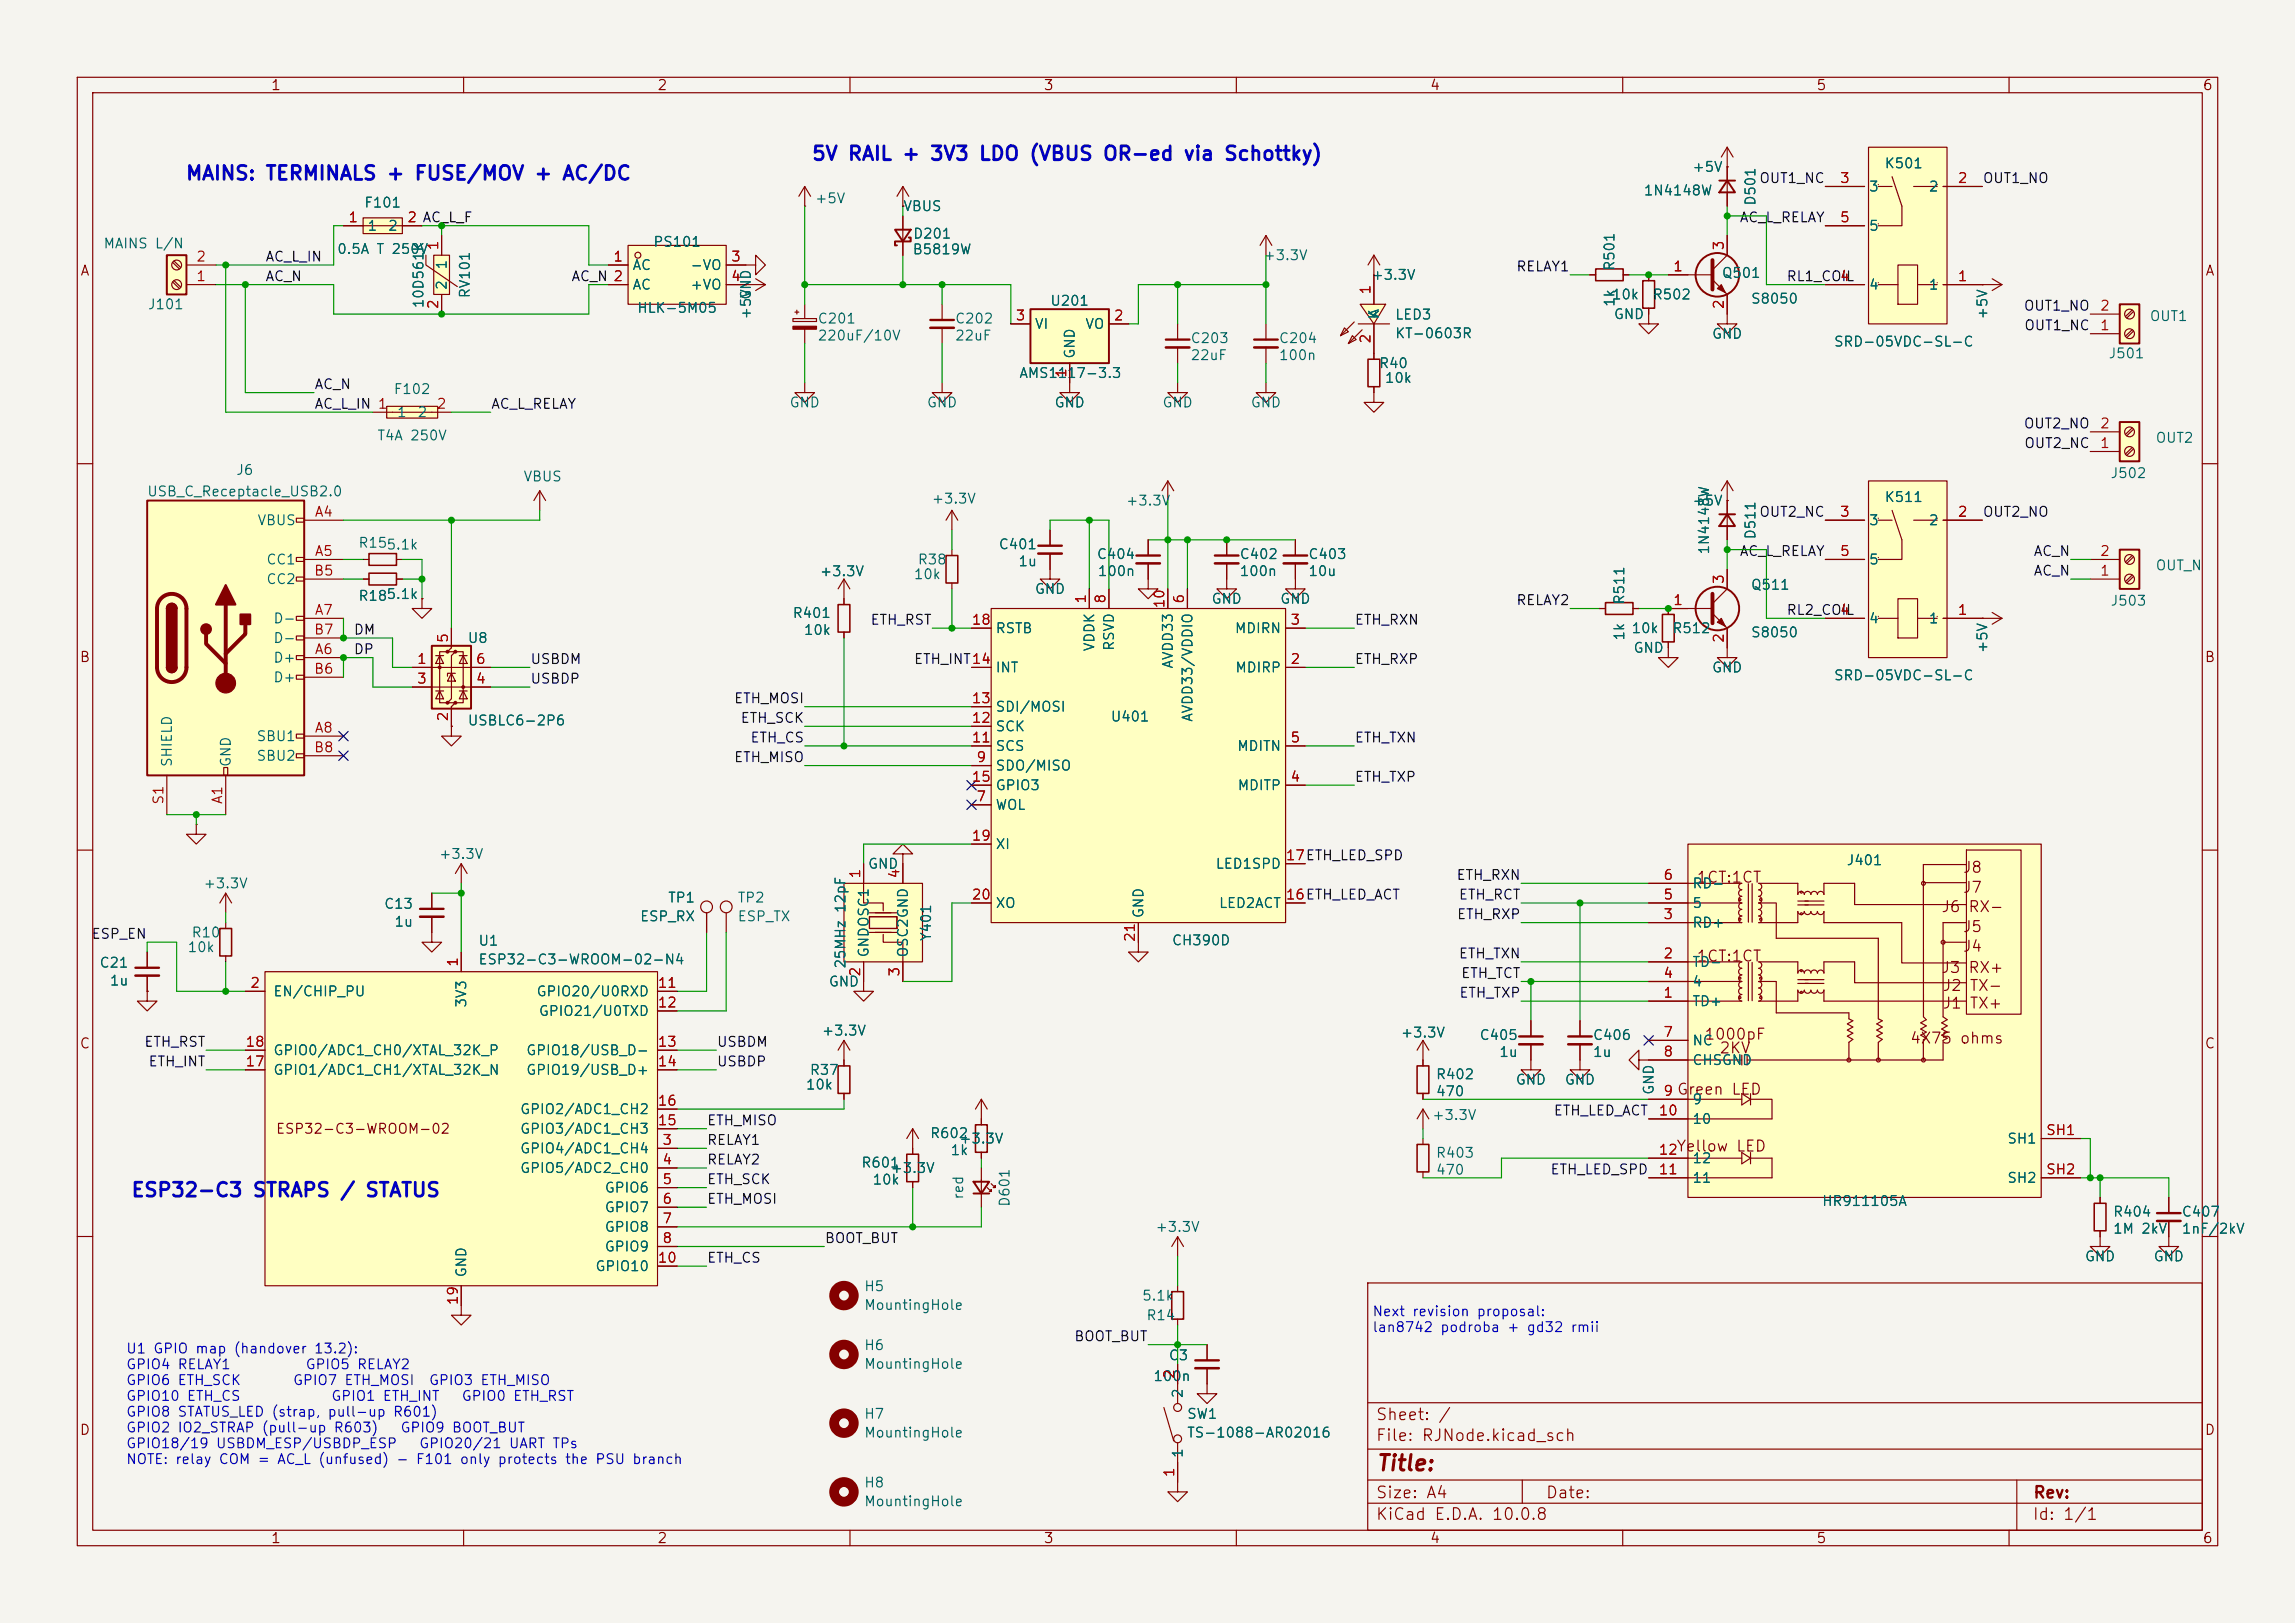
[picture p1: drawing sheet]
<svg xmlns="http://www.w3.org/2000/svg" width="297mm" height="210mm" viewBox="0 0 297 210" stroke-linecap="round" stroke-linejoin="round" font-family="sans-serif">
<defs><g id="words">
<text font-size="2" fill="#840000" x="178" y="190.8">Title:</text>
<g font-size="1.8" fill="#0000c2">
<text x="23.9" y="23.8">MAINS: TERMINALS + FUSE/MOV + AC/DC</text>
<text x="105" y="21.2">5V RAIL + 3V3 LDO (VBUS OR-ed via Schottky)</text>
<text x="16.9" y="155.3">ESP32-C3 STRAPS / STATUS</text>
</g>
<g font-size="1.5" fill="#840000">
<text x="178" y="184.1">Sheet: /</text>
<text x="178" y="186.8">File: RJNode.kicad_sch</text>
<text x="178" y="197">KiCad E.D.A. 10.0.8</text>
<text x="178" y="194.2">Size: A4</text>
<text x="200" y="194.2">Date:</text>
<text x="263" y="197">Id: 1/1</text>
<text x="263" y="194.2">Rev:</text>
</g>
<g font-size="1.4" fill="#840000">
<text x="253.9" y="113.3">J8</text>
<text x="219.5" y="114.6">1CT:1CT</text>
<text x="251.1" y="118.4">J6</text>
<text x="253.9" y="115.9">J7</text>
<text x="254.6" y="118.4">RX-</text>
<text x="219.5" y="124.8">1CT:1CT</text>
<text x="253.9" y="121">J5</text>
<text x="253.9" y="123.5">J4</text>
<text x="251.1" y="126.3">J3</text>
<text x="251.3" y="128.6">J2</text>
<text x="251.3" y="130.9">J1</text>
<text x="254.6" y="126.3">RX+</text>
<text x="254.8" y="128.6">TX-</text>
<text x="254.8" y="130.9">TX+</text>
<text x="220.5" y="134.9">1000pF</text>
<text x="222.4" y="136.7">2KV</text>
<text x="247.1" y="135.4">4X75 ohms</text>
<text x="216.9" y="149.4">Yellow LED</text>
</g>
<g font-size="1.3" fill="#840000">
<text x="35" y="12">1</text>
<text x="85" y="12">2</text>
<text x="135" y="12">3</text>
<text x="185" y="12">4</text>
<text x="235" y="12">5</text>
<text x="285" y="12">6</text>
<text x="10.3" y="36">A</text>
<text x="285.3" y="36">A</text>
<text x="10.2" y="86">B</text>
<text x="285.2" y="86">B</text>
<text x="10.2" y="136">C</text>
<text x="285.2" y="136">C</text>
<text x="35.6" y="147">ESP32-C3-WROOM-02</text>
<text x="10.2" y="186">D</text>
<text x="285.2" y="186">D</text>
<text x="35" y="200">1</text>
<text x="85" y="200">2</text>
<text x="135" y="200">3</text>
<text x="185" y="200">4</text>
<text x="235" y="200">5</text>
<text x="285" y="200">6</text>
</g>
<g font-size="1.3" fill="#006464">
<text x="218.9" y="22.6">+5V</text>
<text x="243.8" y="22.1">K501</text>
<text x="47" y="27.2">F101</text>
<text x="105.4" y="26.6">+5V</text>
<text x="116.8" y="27.6">VBUS</text>
<text x="212.6" y="25.6">1N4148W</text>
<text x="227.5" y="26.7" transform="rotate(-90 227.5 26.7)">D501</text>
<text x="241.8" y="25.1">3</text>
<text x="249.5" y="25.1">2</text>
<text x="13.3" y="32.5">MAINS L/N</text>
<text x="43.5" y="33.2">0.5A T 250V</text>
<text x="47.5" y="30.2">1</text>
<text x="50.1" y="30.2">2</text>
<text x="58.1" y="35" transform="rotate(-90 58.1 35)">1</text>
<text x="81.8" y="35.3">AC</text>
<text x="84.4" y="32.3">PS101</text>
<text x="89.3" y="35.3">-VO</text>
<text x="118" y="33.2">B5819W</text>
<text x="118.1" y="31.2">D201</text>
<text x="163.4" y="34">+3.3V</text>
<text x="209.2" y="35.1" transform="rotate(-90 209.2 35.1)">R501</text>
<text x="241.8" y="30.2">5</text>
<text x="19" y="40.3">J101</text>
<text x="55.1" y="40" transform="rotate(-90 55.1 40)">10D561K</text>
<text x="58.1" y="37.6" transform="rotate(-90 58.1 37.6)">2</text>
<text x="61.1" y="38.7" transform="rotate(-90 61.1 38.7)">RV101</text>
<text x="81.8" y="37.8">AC</text>
<text x="82.4" y="40.8">HLK-5M05</text>
<text x="89.3" y="37.8">+VO</text>
<text x="97.5" y="41.4" transform="rotate(-90 97.5 41.4)">+5V</text>
<text x="97.5" y="38.9" transform="rotate(-90 97.5 38.9)">GND</text>
<text x="135.8" y="39.9">U201</text>
<text x="177.4" y="36.5">+3.3V</text>
<text x="178.8" y="41.4" transform="rotate(-90 178.8 41.4)">K</text>
<text x="178.8" y="41.2" transform="rotate(-90 178.8 41.2)">A</text>
<text x="180.4" y="41.7">LED3</text>
<text x="208.5" y="39.1">10k</text>
<text x="208.8" y="41.6">GND</text>
<text x="209.2" y="39.8" transform="rotate(-90 209.2 39.8)">1k</text>
<text x="213.8" y="39.1">R502</text>
<text x="222.7" y="36.3">Q501</text>
<text x="226.5" y="39.6">S8050</text>
<text x="241.8" y="37.8">4</text>
<text x="249.5" y="37.8">1</text>
<text x="257.5" y="41.4" transform="rotate(-90 257.5 41.4)">+5V</text>
<text x="278.1" y="41.9">OUT1</text>
<text x="105.7" y="42.2">C201</text>
<text x="105.7" y="44.4">220uF/10V</text>
<text x="123.5" y="42.2">C202</text>
<text x="123.5" y="44.4">22uF</text>
<text x="133.8" y="42.9">VI</text>
<text x="139.4" y="46.5" transform="rotate(-90 139.4 46.5)">GND</text>
<text x="140.4" y="42.9">VO</text>
<text x="154" y="44.7">C203</text>
<text x="154" y="46.9">22uF</text>
<text x="165.4" y="44.7">C204</text>
<text x="165.4" y="46.9">100n</text>
<text x="178.4" y="48">R40</text>
<text x="180.4" y="44.1">KT-0603R</text>
<text x="221.5" y="44.1">GND</text>
<text x="237.2" y="45.2">SRD-05VDC-SL-C</text>
<text x="272.8" y="46.7">J501</text>
<text x="50.9" y="51.3">F102</text>
<text x="102.1" y="53">GND</text>
<text x="119.9" y="53">GND</text>
<text x="131.8" y="49.2">AMS1117-3.3</text>
<text x="136.4" y="53">GND</text>
<text x="150.3" y="53">GND</text>
<text x="161.8" y="53">GND</text>
<text x="179.1" y="49.9">10k</text>
<text x="48.7" y="57.3">T4A 250V</text>
<text x="51.3" y="54.3">1</text>
<text x="53.9" y="54.3">2</text>
<text x="278.9" y="57.6">OUT2</text>
<text x="19" y="64.5">USB_C_Receptacle_USB2.0</text>
<text x="30.5" y="61.8">J6</text>
<text x="67.7" y="62.6">VBUS</text>
<text x="120.5" y="65.5">+3.3V</text>
<text x="145.6" y="65.7">+3.3V</text>
<text x="218.9" y="65.7">+5V</text>
<text x="243.8" y="65.3">K511</text>
<text x="273" y="62.2">J502</text>
<text x="33.2" y="68.3">VBUS</text>
<text x="46.3" y="71.2">R155.1k</text>
<text x="129.2" y="71.4">C401</text>
<text x="221.5" y="71.9" transform="rotate(-90 221.5 71.9)">1N4148W</text>
<text x="227.5" y="69.9" transform="rotate(-90 227.5 69.9)">D511</text>
<text x="241.8" y="68.3">3</text>
<text x="249.5" y="68.3">2</text>
<text x="34.4" y="73.4">CC1</text>
<text x="34.4" y="75.9">CC2</text>
<text x="106" y="74.9">+3.3V</text>
<text x="118.2" y="75.3">10k</text>
<text x="118.7" y="73.4">R38</text>
<text x="131.7" y="73.6">1u</text>
<text x="133.8" y="77.2">GND</text>
<text x="141.9" y="72.7">C404</text>
<text x="142" y="74.9">100n</text>
<text x="160.3" y="72.7">C402</text>
<text x="160.3" y="74.9">100n</text>
<text x="169.2" y="72.7">C403</text>
<text x="169.2" y="74.9">10u</text>
<text x="226.5" y="76.6">Q511</text>
<text x="241.8" y="73.4">5</text>
<text x="278.9" y="74.1">OUT_N</text>
<text x="35.3" y="81">D-</text>
<text x="35.3" y="83.5">D-</text>
<text x="46.3" y="78.1">R185.1k</text>
<text x="60.4" y="83.5">U8</text>
<text x="102.5" y="80.3">R401</text>
<text x="103.9" y="82.5">10k</text>
<text x="128.8" y="82.2">RSTB</text>
<text x="156.7" y="78.4">GND</text>
<text x="159.7" y="82.2">MDIRN</text>
<text x="165.6" y="78.4">GND</text>
<text x="210.5" y="83" transform="rotate(-90 210.5 83)">1k</text>
<text x="210.5" y="78.3" transform="rotate(-90 210.5 78.3)">R511</text>
<text x="211" y="82.2">10k</text>
<text x="216.3" y="82.2">R512</text>
<text x="226.5" y="82.8">S8050</text>
<text x="241.8" y="81">4</text>
<text x="249.5" y="81">1</text>
<text x="273" y="78.7">J503</text>
<text x="35.3" y="86.1">D+</text>
<text x="35.3" y="88.6">D+</text>
<text x="128.8" y="87.3">INT</text>
<text x="141.9" y="84.4" transform="rotate(-90 141.9 84.4)">VDDK</text>
<text x="144.5" y="84.3" transform="rotate(-90 144.5 84.3)">RSVD</text>
<text x="152.1" y="86.6" transform="rotate(-90 152.1 86.6)">AVDD33</text>
<text x="159.8" y="87.3">MDIRP</text>
<text x="211.3" y="84.8">GND</text>
<text x="221.5" y="87.3">GND</text>
<text x="237.2" y="88.3">SRD-05VDC-SL-C</text>
<text x="257.5" y="84.6" transform="rotate(-90 257.5 84.6)">+5V</text>
<text x="60.4" y="94.2">USBLC6-2P6</text>
<text x="128.8" y="94.9">SCK</text>
<text x="128.8" y="92.4">SDI/MOSI</text>
<text x="143.6" y="93.7">U401</text>
<text x="154.6" y="93.5" transform="rotate(-90 154.6 93.5)">AVDD33/VDDIO</text>
<text x="22.6" y="99.3" transform="rotate(-90 22.6 99.3)">SHIELD</text>
<text x="30.2" y="99.3" transform="rotate(-90 30.2 99.3)">GND</text>
<text x="33.1" y="96.2">SBU1</text>
<text x="33.1" y="98.8">SBU2</text>
<text x="128.8" y="100">SDO/MISO</text>
<text x="128.8" y="97.5">SCS</text>
<text x="160" y="97.5">MDITN</text>
<text x="128.8" y="105.1">WOL</text>
<text x="128.8" y="102.6">GPIO3</text>
<text x="160.1" y="102.6">MDITP</text>
<text x="56.7" y="111.5">+3.3V</text>
<text x="112.2" y="112.7">GND</text>
<text x="128.8" y="110.2">XI</text>
<text x="157.2" y="112.7">LED1SPD</text>
<text x="238.9" y="112.3">J401</text>
<text x="26.2" y="115.3">+3.3V</text>
<text x="49.6" y="117.9">C13</text>
<text x="82.7" y="119.5">ESP_RX</text>
<text x="86.4" y="117.1">TP1</text>
<text x="95.4" y="117.1">TP2</text>
<text x="95.4" y="119.5">ESP_TX</text>
<text x="128.8" y="117.8">XO</text>
<text x="148.3" y="118.9" transform="rotate(-90 148.3 118.9)">GND</text>
<text x="157.7" y="117.8">LED2ACT</text>
<text x="218.9" y="117.8">5</text>
<text x="218.9" y="115.3">RD-</text>
<text x="12.8" y="125.5">C21</text>
<text x="24.2" y="123.5">10k</text>
<text x="24.7" y="121.6">R10</text>
<text x="50.9" y="120.2">1u</text>
<text x="61.8" y="122.7">U1</text>
<text x="61.8" y="125.1">ESP32-C3-WROOM-02-N4</text>
<text x="109.7" y="125.4" transform="rotate(-90 109.7 125.4)">25MHz 12pF</text>
<text x="112.7" y="124" transform="rotate(-90 112.7 124)">GND</text>
<text x="112.7" y="120.1" transform="rotate(-90 112.7 120.1)">OSC1</text>
<text x="117.8" y="124" transform="rotate(-90 117.8 124)">OSC2GND</text>
<text x="120.8" y="121.9" transform="rotate(-90 120.8 121.9)">Y401</text>
<text x="151.6" y="122.6">CH390D</text>
<text x="218.9" y="125.4">TD-</text>
<text x="218.9" y="120.3">RD+</text>
<text x="14.1" y="127.8">1u</text>
<text x="35.3" y="129.2">EN/CHIP_PU</text>
<text x="60.7" y="130.5" transform="rotate(-90 60.7 130.5)">3V3</text>
<text x="69.3" y="129.2">GPIO20/U0RXD</text>
<text x="69.6" y="131.8">GPIO21/U0TXD</text>
<text x="107.2" y="128">GND</text>
<text x="218.9" y="130.5">TD+</text>
<text x="218.9" y="128">4</text>
<text x="35.3" y="136.9">GPIO0/ADC1_CH0/XTAL_32K_P</text>
<text x="68" y="136.9">GPIO18/USB_D-</text>
<text x="106.3" y="134.3">+3.3V</text>
<text x="181.2" y="134.6">+3.3V</text>
<text x="191.4" y="134.9">C405</text>
<text x="193.9" y="137.1">1u</text>
<text x="206.1" y="134.9">C406</text>
<text x="206.1" y="137.1">1u</text>
<text x="218.9" y="135.6">NC</text>
<text x="35.3" y="139.4">GPIO1/ADC1_CH1/XTAL_32K_N</text>
<text x="68" y="139.4">GPIO19/USB_D+</text>
<text x="104.2" y="141.3">10k</text>
<text x="104.7" y="139.4">R37</text>
<text x="185.7" y="140">R402</text>
<text x="185.7" y="142.2">470</text>
<text x="196.1" y="140.7">GND</text>
<text x="202.4" y="140.7">GND</text>
<text x="214.3" y="141.8" transform="rotate(-90 214.3 141.8)">GND</text>
<text x="218.9" y="138.1">CHSGND</text>
<text x="218.9" y="143.2">9</text>
<text x="67.2" y="149.6">GPIO4/ADC1_CH4</text>
<text x="67.2" y="147">GPIO3/ADC1_CH3</text>
<text x="67.2" y="144.5">GPIO2/ADC1_CH2</text>
<text x="120.3" y="147.6">R602</text>
<text x="122.9" y="149.8">1k</text>
<text x="124" y="148.3">+3.3V</text>
<text x="185.2" y="145.2">+3.3V</text>
<text x="218.9" y="145.7">10</text>
<text x="259.7" y="148.3">SH1</text>
<text x="67.2" y="152.1">GPIO5/ADC2_CH0</text>
<text x="78.2" y="154.6">GPIO6</text>
<text x="111.4" y="151.4">R601</text>
<text x="112.8" y="153.6">10k</text>
<text x="115.1" y="152.1">+3.3V</text>
<text x="125" y="155.3" transform="rotate(-90 125 155.3)">red</text>
<text x="185.7" y="150.1">R403</text>
<text x="185.7" y="152.3">470</text>
<text x="218.9" y="153.4">11</text>
<text x="218.9" y="150.8">12</text>
<text x="259.7" y="153.4">SH2</text>
<text x="78.2" y="157.2">GPIO7</text>
<text x="78.2" y="159.7">GPIO8</text>
<text x="131" y="156.2" transform="rotate(-90 131 156.2)">D601</text>
<text x="149.4" y="159.7">+3.3V</text>
<text x="235.7" y="156.4">HR911105A</text>
<text x="273.4" y="157.7">R404</text>
<text x="273.4" y="159.9">1M 2kV</text>
<text x="282.3" y="157.7">C407</text>
<text x="282.3" y="159.9">1nF/2kV</text>
<text x="60.7" y="165.4" transform="rotate(-90 60.7 165.4)">GND</text>
<text x="77" y="164.8">GPIO10</text>
<text x="78.2" y="162.3">GPIO9</text>
<text x="111.7" y="167.4">H5</text>
<text x="269.7" y="163.5">GND</text>
<text x="278.6" y="163.5">GND</text>
<text x="111.7" y="169.8">MountingHole</text>
<text x="147.7" y="168.6">5.1k</text>
<text x="148.3" y="171.1">R14</text>
<text x="111.7" y="175">H6</text>
<text x="111.7" y="177.4">MountingHole</text>
<text x="149.2" y="179">100n</text>
<text x="151.2" y="176.3">C3</text>
<text x="111.7" y="183.9">H7</text>
<text x="153.4" y="181" transform="rotate(-90 153.4 181)">2</text>
<text x="153.5" y="183.9">SW1</text>
<text x="111.7" y="186.3">MountingHole</text>
<text x="153.4" y="188.7" transform="rotate(-90 153.4 188.7)">1</text>
<text x="153.5" y="186.3">TS-1088-AR02016</text>
<text x="111.7" y="192.8">H8</text>
<text x="111.7" y="195.2">MountingHole</text>
</g>
<g font-size="1.3" fill="#a90000">
<text x="238" y="24">3</text>
<text x="253.3" y="24">2</text>
<text x="45" y="29.1">1</text>
<text x="52.6" y="29.1">2 AC_L_F</text>
<text x="52.6" y="29.1">2</text>
<text x="238" y="29.1">5</text>
<text x="25.3" y="34.2">2</text>
<text x="57" y="32.5" transform="rotate(-90 57 32.5)">1</text>
<text x="79.3" y="34.2">1</text>
<text x="94.5" y="34.2">3</text>
<text x="216.4" y="35.4">1</text>
<text x="223.4" y="32.5" transform="rotate(-90 223.4 32.5)">3</text>
<text x="25.3" y="36.7">1</text>
<text x="57" y="40.1" transform="rotate(-90 57 40.1)">2</text>
<text x="79.3" y="36.7">2</text>
<text x="94.5" y="36.7">4</text>
<text x="131.3" y="41.8">3</text>
<text x="144" y="41.8">2</text>
<text x="177.7" y="38.2" transform="rotate(-90 177.7 38.2)">1</text>
<text x="223.4" y="40.1" transform="rotate(-90 223.4 40.1)">2</text>
<text x="238" y="36.7">4</text>
<text x="253.3" y="36.7">1</text>
<text x="271.7" y="40.5">2</text>
<text x="177.7" y="44.5" transform="rotate(-90 177.7 44.5)">2</text>
<text x="271.7" y="43">1</text>
<text x="56.4" y="53.2">2</text>
<text x="138.3" y="49" transform="rotate(-90 138.3 49)">1</text>
<text x="271.7" y="58.3">1</text>
<text x="271.7" y="55.7">2</text>
<text x="40.6" y="67.2">A4</text>
<text x="238" y="67.2">3</text>
<text x="253.3" y="67.2">2</text>
<text x="40.5" y="74.8">B5</text>
<text x="40.6" y="72.3">A5</text>
<text x="223.4" y="75.7" transform="rotate(-90 223.4 75.7)">3</text>
<text x="238" y="72.3">5</text>
<text x="271.7" y="74.8">1</text>
<text x="271.7" y="72.3">2</text>
<text x="40.5" y="82.4">B7</text>
<text x="40.6" y="79.9">A7</text>
<text x="58.3" y="83.3" transform="rotate(-90 58.3 83.3)">5</text>
<text x="125.7" y="81.1">18</text>
<text x="140.8" y="78.2" transform="rotate(-90 140.8 78.2)">1</text>
<text x="143.4" y="78.2" transform="rotate(-90 143.4 78.2)">8</text>
<text x="151" y="78.8" transform="rotate(-90 151 78.8)">10</text>
<text x="153.5" y="78.2" transform="rotate(-90 153.5 78.2)">6</text>
<text x="166.9" y="81.1">3</text>
<text x="216.4" y="78.6">1</text>
<text x="223.4" y="83.3" transform="rotate(-90 223.4 83.3)">2</text>
<text x="238" y="79.9">4</text>
<text x="253.3" y="79.9">1</text>
<text x="40.5" y="87.5">B6</text>
<text x="40.6" y="85">A6</text>
<text x="53.9" y="86.2">1</text>
<text x="53.9" y="88.8">3</text>
<text x="61.5" y="88.8">4</text>
<text x="61.5" y="86.2">6</text>
<text x="125.7" y="86.2">14</text>
<text x="166.9" y="86.2">2</text>
<text x="40.6" y="95.1">A8</text>
<text x="58.3" y="93.4" transform="rotate(-90 58.3 93.4)">2</text>
<text x="125.7" y="93.8">12</text>
<text x="125.7" y="91.3">13</text>
<text x="40.5" y="97.7">B8</text>
<text x="125.7" y="96.4">11</text>
<text x="125.7" y="101.5">15</text>
<text x="126.3" y="98.9">9</text>
<text x="166.9" y="101.5">4</text>
<text x="166.9" y="96.4">5</text>
<text x="21.5" y="104.2" transform="rotate(-90 21.5 104.2)">S1</text>
<text x="29.1" y="104.1" transform="rotate(-90 29.1 104.1)">A1</text>
<text x="126.3" y="104">7</text>
<text x="111.6" y="113.8" transform="rotate(-90 111.6 113.8)">1</text>
<text x="116.7" y="113.8" transform="rotate(-90 116.7 113.8)">4</text>
<text x="125.7" y="109.1">19</text>
<text x="166.3" y="111.6">17ETH_LED_SPD</text>
<text x="166.3" y="111.6">17</text>
<text x="125.7" y="116.7">20</text>
<text x="166.3" y="116.7">16ETH_LED_ACT</text>
<text x="166.3" y="116.7">16</text>
<text x="215.2" y="119.2">3</text>
<text x="215.2" y="116.7">5</text>
<text x="215.2" y="114.2">6</text>
<text x="59.6" y="125.2" transform="rotate(-90 59.6 125.2)">1</text>
<text x="147.2" y="122" transform="rotate(-90 147.2 122)">21</text>
<text x="215.2" y="124.3">2</text>
<text x="32.3" y="128.1">2</text>
<text x="85" y="128.1">11</text>
<text x="85" y="130.7">12</text>
<text x="111.6" y="126.5" transform="rotate(-90 111.6 126.5)">2</text>
<text x="116.7" y="126.5" transform="rotate(-90 116.7 126.5)">3</text>
<text x="215.2" y="129.4">1</text>
<text x="215.2" y="126.9">4</text>
<text x="31.7" y="135.8">18</text>
<text x="85" y="135.8">13</text>
<text x="215.2" y="134.5">7</text>
<text x="215.2" y="137">8</text>
<text x="31.7" y="138.3">17</text>
<text x="85" y="138.3">14</text>
<text x="85" y="143.4">16</text>
<text x="215.2" y="142.1">9 Green LED</text>
<text x="215.2" y="142.1">9</text>
<text x="85" y="145.9">15</text>
<text x="85.6" y="148.5">3</text>
<text x="214.6" y="144.6">10</text>
<text x="214.6" y="149.7">12</text>
<text x="264.7" y="147.2">SH1</text>
<text x="85.6" y="151">4</text>
<text x="85.6" y="153.5">5</text>
<text x="214.6" y="152.3">11</text>
<text x="264.7" y="152.3">SH2</text>
<text x="85.6" y="156.1">6</text>
<text x="85.6" y="158.6">7</text>
<text x="85.6" y="161.2">8</text>
<text x="85" y="163.7">10</text>
<text x="59.6" y="169" transform="rotate(-90 59.6 169)">19</text>
<text x="152.3" y="178.5" transform="rotate(-90 152.3 178.5)">2</text>
<text x="152.3" y="191.2" transform="rotate(-90 152.3 191.2)">1</text>
</g>
<g font-size="1.3" fill="#0f0f0f">
<text x="225" y="29.1">AC_L_RELAY</text>
<text x="227.6" y="24">OUT1_NC</text>
<text x="256.5" y="24">OUT1_NO</text>
<text x="34.3" y="34.2">AC_L_IN</text>
<text x="196.1" y="35.4">RELAY1</text>
<text x="34.3" y="36.7">AC_N</text>
<text x="73.9" y="36.7">AC_N 2</text>
<text x="231.1" y="36.7">RL1_COIL</text>
<text x="261.8" y="40.5">OUT1_NO</text>
<text x="261.9" y="43.1">OUT1_NC</text>
<text x="40.6" y="53.2">AC_L_IN 1</text>
<text x="40.6" y="50.7">AC_N</text>
<text x="63.5" y="53.2">AC_L_RELAY</text>
<text x="261.8" y="55.8">OUT2_NO</text>
<text x="261.9" y="58.3">OUT2_NC</text>
<text x="227.6" y="67.2">OUT2_NC</text>
<text x="256.5" y="67.2">OUT2_NO</text>
<text x="225" y="72.3">AC_L_RELAY</text>
<text x="263.1" y="74.8">AC_N</text>
<text x="263.1" y="72.3">AC_N</text>
<text x="45.7" y="82.4">DM</text>
<text x="112.6" y="81.2">ETH_RST</text>
<text x="175.2" y="81.2">ETH_RXN</text>
<text x="196.1" y="78.6">RELAY2</text>
<text x="231.1" y="79.9">RL2_COIL</text>
<text x="45.7" y="85">DP</text>
<text x="68.6" y="88.8">USBDP</text>
<text x="68.6" y="86.2">USBDM</text>
<text x="118.2" y="86.2">ETH_INT14</text>
<text x="175.2" y="86.2">ETH_RXP</text>
<text x="94.9" y="91.3">ETH_MOSI</text>
<text x="95.7" y="93.9">ETH_SCK</text>
<text x="94.9" y="98.9">ETH_MISO</text>
<text x="97" y="96.4">ETH_CS</text>
<text x="175.2" y="96.4">ETH_TXN</text>
<text x="175.2" y="101.5">ETH_TXP</text>
<text x="188.4" y="114.2">ETH_RXN</text>
<text x="188.5" y="119.3">ETH_RXP</text>
<text x="188.7" y="116.7">ETH_RCT</text>
<text x="11.7" y="121.8">ESP_EN</text>
<text x="188.7" y="124.3">ETH_TXN</text>
<text x="188.8" y="129.4">ETH_TXP</text>
<text x="189" y="126.9">ETH_TCT</text>
<text x="18.6" y="135.8">ETH_RST</text>
<text x="92.7" y="135.8">USBDM</text>
<text x="19.1" y="138.3">ETH_INT</text>
<text x="92.7" y="138.3">USBDP</text>
<text x="91.4" y="145.9">ETH_MISO</text>
<text x="91.4" y="148.5">RELAY1</text>
<text x="201" y="144.7">ETH_LED_ACT</text>
<text x="91.4" y="151">RELAY2</text>
<text x="91.4" y="153.5">ETH_SCK</text>
<text x="200.6" y="152.3">ETH_LED_SPD</text>
<text x="91.4" y="156.1">ETH_MOSI</text>
<text x="106.7" y="161.2">BOOT_BUT</text>
<text x="91.4" y="163.7">ETH_CS</text>
<text x="138.9" y="173.9">BOOT_BUT</text>
</g>
<g font-size="1.3" fill="#0000c2">
<text x="177.5" y="170.6">Next revision proposal:</text>
<text x="177.5" y="172.7">lan8742 podroba + gd32 rmii</text>
<text x="16.2" y="175.4">U1 GPIO map (handover 13.2):</text>
<text x="16.2" y="177.5">GPIO4 RELAY1</text>
<text x="16.2" y="179.5">GPIO6 ETH_SCK</text>
<text x="37.8" y="179.5">GPIO7 ETH_MOSI</text>
<text x="39.5" y="177.5">GPIO5 RELAY2</text>
<text x="55.4" y="179.5">GPIO3 ETH_MISO</text>
<text x="16.2" y="181.6">GPIO10 ETH_CS</text>
<text x="16.2" y="183.6">GPIO8 STATUS_LED (strap, pull-up R601)</text>
<text x="16.2" y="185.7">GPIO2 IO2_STRAP (pull-up R603)</text>
<text x="42.8" y="181.6">GPIO1 ETH_INT</text>
<text x="51.7" y="185.7">GPIO9 BOOT_BUT</text>
<text x="59.7" y="181.6">GPIO0 ETH_RST</text>
<text x="16.2" y="187.7">GPIO18/19 USBDM_ESP/USBDP_ESP</text>
<text x="16.2" y="189.8">NOTE: relay COM = AC_L (unfused) - F101 only protects the PSU branch</text>
<text x="54.1" y="187.7">GPIO20/21 UART TPs</text>
</g>
</g></defs>
<path d="M0 0h297v210h-297z" fill="#f5f4ef" stroke="#f5f4ef" stroke-width=".13"/>
<g fill="none" stroke="#840000" stroke-width=".15">
<path d="M10 10h277v190h-277zM12 12h273v186h-273zM60 10v2M110 10v2M160 10v2M210 10v2M260 10v2M104.1 26.7h.1M104.1 24.1l-.7 1.3M104.1 24.1l.8 1.3M104.1 24.1v2.6M116.8 26.7h.1"/>
<path d="M116.8 24.1l-.7 1.3M116.8 24.1l.8 1.3M116.8 24.1v2.6M116.8 27.9v5.1M121.9 39.4v2M121.9 49.5v1.3h1.3l-1.3 1.3-1.3-1.3h1.3M121.9 42.4v2.1M10 60h2M285 60h2M10 110h2M285 110h2M280.7 154.9v2.1"/>
<path d="M280.7 158v2M10 160h2M152.4 176.5v5.1M156.2 177v3.3h1.3l-1.3 1.3-1.3-1.3h1.3M156.2 174v2M177 166h108v32h-108zM285 160h2M60 198v2M110 198v2M150.6 182.1l1.3 4.3M152.4 186.7v5.1M160 198v2"/>
<path d="M177 194.5h108M177 191.5h108M177 187.5h108M177 181.5h108M197 191.5v3M210 198v2M260 198v2M261 191.5v6.5"/>
<circle cx="152.4" cy="186.2" r=".51"/>
<circle cx="152.4" cy="182.1" r=".51"/>
</g>
<path d="M120.4 41.4h3M279.1 157h3.1M154.7 176h3" fill="none" stroke="#840000" stroke-width=".3"/>
<path d="M120.4 42.4h3M279.1 158h3.1M154.7 177h3" fill="none" stroke="#840000" stroke-width=".33"/>
<path d="M115.8 29.7h2.1l-1.1 1.5zM117.6 30.7h.3v.5h-2.1v.6h.3" fill="none" stroke="#840000" stroke-width=".25"/>
<g fill="#ffffc2">
<path d="M241.8 62.2h10.2v22.9h-10.2z"/>
<path d="M245.6 77.5h2.6v5.1h-2.6z"/>
</g>
<path d="M241.8 62.2h10.2v22.9h-10.2z" fill="none" stroke="#840000" stroke-width=".15"/>
<circle cx="243.1" cy="67.1" r=".08" fill="#840000"/>
<path d="M243.1 67.3h1.8" fill="none" stroke="#840000" stroke-width=".15"/>
<circle cx="243.1" cy="72.1" r=".08" fill="#840000"/>
<path d="M246.1 69.9v2.5h-3" fill="none" stroke="#840000" stroke-width=".15"/>
<circle cx="243.1" cy="79.8" r=".08" fill="#840000"/>
<path d="M244.9 66l1.2 3.9M245.6 77.5h2.6v5.1h-2.6zM243.1 80h2.5" fill="none" stroke="#840000" stroke-width=".15"/>
<circle cx="250.7" cy="67.1" r=".08" fill="#840000"/>
<path d="M247.6 67.3h3.1" fill="none" stroke="#840000" stroke-width=".15"/>
<circle cx="250.7" cy="79.8" r=".08" fill="#840000"/>
<path d="M236.2 67.3h5.1M236.2 72.4h5.1M251.5 67.3h5M236.2 80h5.1M248.2 80h2.5M251.5 80h5M212.1 137.2v-1.3l-1.3 1.3 1.3 1.2v-1.2h1.3M271.8 159.3v2h1.2l-1.2 1.3-1.3-1.3h1.3M271.8 154.9v.8M280.7 160v1.3h1.2l-1.2 1.3-1.3-1.3h1.3" fill="none" stroke="#840000" stroke-width=".15"/>
<path d="M271 155.7h1.5v3.6h-1.5z" fill="none" stroke="#840000" stroke-width=".2"/>
<circle cx="109.2" cy="184.1" r="1.27" fill="none" stroke="#840000" stroke-width="1.3"/>
<g fill="#ffffc2">
<path d="M218.4 109.2h45.8v45.7h-45.8z"/>
<path d="M254.5 110h7v21.2h-7z"/>
</g>
<g fill="none" stroke="#840000" stroke-width=".15">
<path d="M257.8 79.2l1.3 .8M256.5 80h.1M256.5 80h2.6M259.1 80l-1.3 .8M213.4 114.3h12a.42 .42 0 0 0-.4 .4 .42 .42 0 0 0 .4 .4 .43 .43 0 0 0-.4 .5 .43 .43 0 0 0 .4 .4 .43 .43 0 0 0-.4 .4 .43 .43 0 0 0 .4 .4M213.4 116.8h12M218.4 109.2h45.8v45.7h-45.8zM225.4 118.5a.43 .43 0 0 0-.4 .5 .43 .43 0 0 0 .4 .4h-12M225.4 116.8a.42 .42 0 0 0-.4 .5 .42 .42 0 0 0 .4 .4 .43 .43 0 0 0-.4 .4 .43 .43 0 0 0 .4 .4M226.3 114.4v4.9M226.8 114.4v4.9M227.6 118.5a.43 .43 0 0 1 .4 .5 .43 .43 0 0 1-.4 .4h5.1v-1.5a.42 .42 0 0 0 .4 .4 .42 .42 0 0 0 .4-.4 .43 .43 0 0 0 .4 .4 .43 .43 0 0 0 .5-.4 .43 .43 0 0 0 .4 .4 .43 .43 0 0 0 .4-.4 .42 .42 0 0 0 .4 .4 .42 .42 0 0 0 .4-.4v1.5"/>
<path d="M227.6 116.8a.44 .44 0 0 0 .4-.4 .44 .44 0 0 0-.4-.4 .42 .42 0 0 0 .4-.4 .42 .42 0 0 0-.4-.5 .42 .42 0 0 0 .4-.4 .42 .42 0 0 0-.4-.4h5.1v1.4a.42 .42 0 0 1 .4-.4 .42 .42 0 0 1 .4 .4 .43 .43 0 0 1 .4-.4 .43 .43 0 0 1 .5 .4 .43 .43 0 0 1 .4-.4 .43 .43 0 0 1 .4 .4 .42 .42 0 0 1 .4-.4 .42 .42 0 0 1 .4 .4v-1.4h4v2.8h14.5M229.8 116.8h-2.2a.42 .42 0 0 1 .4 .5 .42 .42 0 0 1-.4 .4 .42 .42 0 0 1 .4 .4 .42 .42 0 0 1-.4 .4M229.9 116.9v4.5h13.2v10.4l.5 .3-.7 .4 .7 .4-.7 .4 .7 .4-.7 .4 .7 .4-.5 .4v2.3M232.7 116.6h3.3M232.7 117.1h3.3M236 119.4h10.1v5.2h8.4M248.9 114.2h5.6M254.5 110h7v21.2h-7zM254.5 119.4h-3v12.2l.5 .3-.7 .5 .7 .3-.7 .5 .7 .4-.7 .3 .7 .5-.5 .2v2.6h-25.4M254.5 111.9h-5.6v19.7l.4 .3-.7 .5 .7 .3-.7 .5 .7 .4-.7 .3 .7 .5-.4 .1v2.7M213.4 124.5h12a.42 .42 0 0 0-.4 .4 .42 .42 0 0 0 .4 .4 .43 .43 0 0 0-.4 .4 .43 .43 0 0 0 .4 .5 .43 .43 0 0 0-.4 .4 .43 .43 0 0 0 .4 .4M213.4 127h12"/>
<path d="M213.4 137.2h12M213.4 134.6h5M225.4 128.7a.43 .43 0 0 0-.4 .4 .43 .43 0 0 0 .4 .4h-12M225.4 136.5v1.3M225.4 127a.42 .42 0 0 0-.4 .4 .42 .42 0 0 0 .4 .4 .43 .43 0 0 0-.4 .5 .43 .43 0 0 0 .4 .4M226.1 136.5v1.3M226.3 124.5v5M226.8 124.5v5M227.6 127a.44 .44 0 0 0 .4-.4 .44 .44 0 0 0-.4-.5 .42 .42 0 0 0 .4-.4 .42 .42 0 0 0-.4-.4 .42 .42 0 0 0 .4-.4 .42 .42 0 0 0-.4-.4h5.1v1.4a.42 .42 0 0 1 .4-.4 .42 .42 0 0 1 .4 .4 .43 .43 0 0 1 .4-.4 .43 .43 0 0 1 .5 .4 .43 .43 0 0 1 .4-.4 .43 .43 0 0 1 .4 .4 .42 .42 0 0 1 .4-.4 .42 .42 0 0 1 .4 .4v-1.4h4v2.7h14.5M229.8 127h-2.2a.42 .42 0 0 1 .4 .4 .42 .42 0 0 1-.4 .4 .42 .42 0 0 1 .4 .5 .42 .42 0 0 1-.4 .4M229.9 127v4.1h9.4v.7l.5 .3-.7 .4 .7 .4-.7 .4 .7 .4-.7 .4 .7 .4-.5 .4v2.3M232.7 126.8h3.3"/>
<path d="M232.7 127.3h3.3M236 128.1a.42 .42 0 0 1-.4 .4 .42 .42 0 0 1-.4-.4 .43 .43 0 0 1-.4 .4 .43 .43 0 0 1-.4-.4h-.1a.43 .43 0 0 1-.4 .4 .43 .43 0 0 1-.4-.4 .42 .42 0 0 1-.4 .4 .42 .42 0 0 1-.4-.4v1.4h-5.1a.43 .43 0 0 0 .4-.4 .43 .43 0 0 0-.4-.4M236 128.1v1.5M236 129.5h18.5M251.5 121.9h3M213.4 142.2h12M213.4 149.9h12M225.4 141.5l1.1 .7-1.1 .8zM225.4 149.1l1.1 .8-1.1 .7zM226.5 142.2h2.8v2.6h-15.9M226.5 149.9h2.8v2.5h-15.9M226.5 141.5v1.5"/>
<path d="M226.5 149.1v1.5M264.2 152.4h5M264.2 147.3h5"/>
<circle cx="225.2" cy="116.4" r=".13"/>
<circle cx="225.2" cy="118.9" r=".13"/>
<circle cx="227.8" cy="118.9" r=".13"/>
<circle cx="227.8" cy="116.4" r=".13"/>
<circle cx="233.1" cy="118.2" r=".13"/>
<circle cx="233.1" cy="115.4" r=".13"/>
<circle cx="248.9" cy="114.3" r=".25"/>
<circle cx="225.2" cy="126.6" r=".13"/>
<circle cx="225.2" cy="129.1" r=".13"/>
<circle cx="227.8" cy="126.6" r=".13"/>
<circle cx="227.8" cy="129.1" r=".13"/>
<circle cx="233.1" cy="128.4" r=".13"/>
<circle cx="233.1" cy="125.6" r=".13"/>
<circle cx="239.3" cy="137.2" r=".25"/>
<circle cx="243.1" cy="137.2" r=".25"/>
<circle cx="248.9" cy="137.2" r=".25"/>
<circle cx="251.5" cy="121.9" r=".25"/>
</g>
<path d="M274.3 71.1h2.6v5.1h-2.6z" fill="#ffffc2"/>
<path d="M274.3 71.1h2.6v5.1h-2.6z" fill="none" stroke="#840000" stroke-width=".25"/>
<g fill="none" stroke="#840000" stroke-width=".15">
<path d="M270.5 74.9h3.8M270.5 72.4h3.8M275.9 74.4l-.8 .9M275.9 71.9l-.8 .8M276.1 74.6l-.9 .8M276.1 72.1l-.9 .8"/>
<circle cx="275.6" cy="72.4" r=".63"/>
<circle cx="275.6" cy="74.9" r=".63"/>
</g>
<path d="M274.3 54.6h2.6v5.1h-2.6z" fill="#ffffc2"/>
<path d="M274.3 54.6h2.6v5.1h-2.6z" fill="none" stroke="#840000" stroke-width=".25"/>
<g fill="none" stroke="#840000" stroke-width=".15">
<path d="M270.5 58.4h3.8M270.5 55.9h3.8M275.9 57.9l-.8 .9M275.9 55.4l-.8 .8M276.1 58.1l-.9 .8M276.1 55.5l-.9 .9"/>
<circle cx="275.6" cy="55.9" r=".63"/>
<circle cx="275.6" cy="58.4" r=".63"/>
</g>
<path d="M274.3 39.4h2.6v5.1h-2.6z" fill="#ffffc2"/>
<path d="M274.3 39.4h2.6v5.1h-2.6z" fill="none" stroke="#840000" stroke-width=".25"/>
<g fill="none" stroke="#840000" stroke-width=".15">
<path d="M256.5 36.8h.1M256.5 36.8h2.6M257.8 36.1l1.3 .7M259.1 36.8l-1.3 .8M270.5 43.2h3.8M270.5 40.6h3.8M275.9 42.7l-.8 .8M275.9 40.1l-.8 .9M276.1 42.8l-.9 .9M276.1 40.3l-.9 .8"/>
<circle cx="275.6" cy="43.2" r=".63"/>
<circle cx="275.6" cy="40.6" r=".63"/>
</g>
<g fill="#ffffc2">
<path d="M241.8 19.1h10.2v22.8h-10.2z"/>
<path d="M245.6 34.3h2.6v5.1h-2.6z"/>
</g>
<path d="M241.8 19.1h10.2v22.8h-10.2z" fill="none" stroke="#840000" stroke-width=".15"/>
<circle cx="243.1" cy="23.9" r=".08" fill="#840000"/>
<path d="M243.1 24.1h1.8" fill="none" stroke="#840000" stroke-width=".15"/>
<circle cx="243.1" cy="29" r=".08" fill="#840000"/>
<path d="M246.1 26.7v2.5h-3" fill="none" stroke="#840000" stroke-width=".15"/>
<circle cx="243.1" cy="36.6" r=".08" fill="#840000"/>
<path d="M243.1 36.8h2.5M244.9 22.9l1.2 3.8M245.6 34.3h2.6v5.1h-2.6z" fill="none" stroke="#840000" stroke-width=".15"/>
<circle cx="250.7" cy="23.9" r=".08" fill="#840000"/>
<path d="M247.6 24.1h3.1" fill="none" stroke="#840000" stroke-width=".15"/>
<circle cx="250.7" cy="36.6" r=".08" fill="#840000"/>
<g fill="none" stroke="#840000" stroke-width=".15">
<path d="M223.5 19.1l-.7 1.2M223.5 19.1l.8 1.2M223.5 19.1v7.6M223.5 21.6h.1M236.2 36.8h5.1M236.2 24.1h5.1M236.2 29.2h5.1M248.2 36.8h2.5M251.5 36.8h5M251.5 24.1h5M123.2 66l.8 1.3M123.2 66l-.8 1.3"/>
<path d="M123.2 66v2.6M94 118.1v2.6"/>
<circle cx="94" cy="117.3" r=".76"/>
</g>
<path d="M222.5 23.4h2M223.5 23.4l1 1.5h-2z" fill="none" stroke="#840000" stroke-width=".25"/>
<path d="M81.3 31.8h12.7v7.6h-12.7z" fill="#ffffc2"/>
<g fill="none" stroke="#840000" stroke-width=".15">
<path d="M78.7 34.3h2.6M78.7 36.8h2.6M81.3 31.8h12.7v7.6h-12.7zM94 34.3h3.8v-1.3l1.3 1.3-1.3 1.3v-1.3M94 36.8h5.1M96.5 36.8h.1M97.8 36.1l1.3 .7M99.1 36.8l-1.3 .8M104.1 39.4v1.8M102.6 41.2h3.1v.4h-3.1zM102.9 40.4h.5M103.1 40.1v.5"/>
<path d="M104.1 49.5v1.3h1.3l-1.3 1.3-1.2-1.3h1.2M104.1 42.6v1.9M69.8 63.5l-.7 1.3M69.8 63.5l.8 1.3M69.8 63.5v2.5M109.2 74.9l.8 1.3M109.2 74.9l-.7 1.3M109.2 74.9v3.3M123.2 71.1v.8M123.2 75.4v.8M135.9 68.6v2M135.9 71.6v2.1"/>
<path d="M109.2 81.8v.8M116.8 110.5h1.3l-1.3-1.3-1.2 1.3h1.2v1.3"/>
<circle cx="82.6" cy="33" r=".38"/>
</g>
<path d="M108.5 78.2h1.5v3.6h-1.5zM122.4 71.9h1.6v3.5h-1.6z" fill="none" stroke="#840000" stroke-width=".2"/>
<path d="M102.6 42.2h3.1v.4h-3.1z" fill="#840000" stroke="#840000" stroke-width=".15"/>
<path d="M134.4 70.6h3" fill="none" stroke="#840000" stroke-width=".3"/>
<path d="M134.4 71.6h3" fill="none" stroke="#840000" stroke-width=".33"/>
<g fill="#ffffc2">
<path d="M109.2 114.3h10.2v10.2h-10.2z"/>
<path d="M112.5 118.6h3.6v1.5h-3.6z"/>
</g>
<g fill="none" stroke="#840000" stroke-width=".15">
<path d="M205.7 35.6h.8M210.1 35.6h.7M213.4 39.9v2h1.2l-1.2 1.3-1.3-1.3h1.3M213.4 35.6v.7M215.9 35.6h5.7M221.6 36.2l1.9 1.9v3.8h1.3l-1.3 1.3-1.3-1.3h1.3M223.5 30.5v2.5l-1.9 1.9M167.6 72.9v3.3h1.3l-1.3 1.3-1.2-1.3h1.2M167.6 69.9v2M207 78.7h.8M211.3 78.7h.8M221.6 79.4l1.9 1.9v3.8h1.3l-1.3 1.3-1.3-1.3h1.3"/>
<path d="M221.6 78.7h-5.7v.8M223.5 64.8h.1M223.5 62.2l-.7 1.3M223.5 62.2l.8 1.3M223.5 62.2v7.7M223.5 73.7v2.5l-1.9 1.9M215.9 83.1v2h1.3l-1.3 1.3-1.3-1.3h1.3M109.2 114.3h10.2v10.2h-10.2zM111.8 111.8v5h2.5v1.1M112.5 118.6h3.6v1.5h-3.6zM112.5 118.1h3.6M116.8 111.8v2.5"/>
<path d="M109.2 134.6l-.7 1.3M109.2 134.6l.8 1.3M109.2 134.6v3.3M111.8 124.5v3.8h1.2l-1.2 1.2-1.3-1.2h1.3M112.5 120.7h3.6M114.3 120.9v1h2.5v5.1M184.1 134.6v3.3M184.1 134.6l-.7 1.3M184.1 134.6l.8 1.3M198.1 135.1v3.3h-1.3l1.3 1.3 1.3-1.3h-1.3M198.1 132.1v2M204.5 135.1v3.3h1.2l-1.2 1.3-1.3-1.3h1.3"/>
<path d="M204.5 132.1v2M109.2 141.5v.7M118.1 146.1v3.3M118.1 152.9v.8M118.1 146.1l.8 1.2M118.1 146.1l-.8 1.2M127 144.8v.7M127 149.1v.8M184.1 141.5v.7M184.1 143.5v2.6M184.1 147.3v.8M184.1 151.6v.8"/>
<path d="M184.1 143.5l-.7 1.3M184.1 143.5l.8 1.3M152.4 166.4v.7M152.4 170.7v.8"/>
</g>
<path d="M206.5 34.8h3.6v1.5h-3.6zM212.6 36.3h1.5v3.6h-1.5zM207.8 78h3.5v1.5h-3.5zM215.1 79.5h1.6v3.6h-1.6zM108.5 137.9h1.5v3.6h-1.5zM183.4 137.9h1.5v3.6h-1.5zM117.3 149.4h1.6v3.5h-1.6zM126.2 145.5h1.6v3.6h-1.6zM183.4 148.1h1.5v3.5h-1.5zM151.6 167.1h1.6v3.6h-1.6z" fill="none" stroke="#840000" stroke-width=".2"/>
<g fill="none" stroke="#840000" stroke-width="1.3">
<circle cx="109.2" cy="175.3" r="1.27"/>
<circle cx="109.2" cy="167.6" r="1.27"/>
<circle cx="109.2" cy="193" r="1.27"/>
</g>
<path d="M166.1 71.9h3.1M196.6 134.1h3M202.9 134.1h3.1" fill="none" stroke="#840000" stroke-width=".3"/>
<path d="M166.1 72.9h3.1M196.6 135.1h3M202.9 135.1h3.1" fill="none" stroke="#840000" stroke-width=".33"/>
<path d="M221.6 33.7v3.8M221.6 76.8v3.8" fill="none" stroke="#840000" stroke-width=".51"/>
<g fill="none" stroke="#840000" stroke-width=".25">
<path d="M222.5 66.5h2M223.5 66.5l1 1.6h-2z"/>
<circle cx="222.2" cy="35.6" r="2.82"/>
<circle cx="222.2" cy="78.7" r="2.82"/>
</g>
<g fill="#840000" stroke="#840000" stroke-width=".15">
<path d="M222.2 80.5l.6-.5 .5 1z"/>
<path d="M222.2 37.3l.6-.5 .5 1z"/>
</g>
<path d="M133.3 40h10.2v7h-10.2z" fill="#ffffc2"/>
<path d="M133.3 40h10.2v7h-10.2z" fill="none" stroke="#840000" stroke-width=".25"/>
<path d="M130.8 41.9h2.5M138.4 47v2.5M143.5 41.9h2.5M148.6 74.9v1.3h-1.3l1.3 1.3 1.3-1.3h-1.3M151.1 62.2l.8 1.3M151.1 62.2l-.7 1.3M151.1 62.2v2.6M158.7 74.9v1.3h1.3l-1.3 1.3-1.2-1.3h1.2" fill="none" stroke="#840000" stroke-width=".15"/>
<path d="M128.3 78.7h38.1v40.7h-38.1z" fill="#ffffc2"/>
<g fill="none" stroke="#840000" stroke-width=".15">
<path d="M177.8 33l-.8 1.3M177.8 33l.8 1.3M177.8 33v2.6M138.4 49.5v1.3h1.3l-1.3 1.3-1.2-1.3h1.2M152.4 49.5v1.3h1.3l-1.3 1.3-1.3-1.3h1.3M152.4 41.9v2M152.4 45v2M163.8 49.5v1.3h1.3l-1.3 1.3-1.2-1.3h1.2M163.8 41.9v2M163.8 45v2M177.8 50.8v1.3h-1.3l1.3 1.2 1.3-1.2h-1.3M128.3 78.7h38.1v40.7h-38.1z"/>
<path d="M135.9 73.7v1.2h-1.3l1.3 1.3 1.3-1.3h-1.3M141 76.2v2.5M143.5 76.2v2.5M148.6 69.9v2M148.6 72.9v2M151.1 76.2v2.5M153.7 76.2v2.5M158.7 69.9v2M158.7 72.9v2M125.7 86.4h2.6M125.7 81.3h2.6M125.7 96.5h2.6"/>
<path d="M125.7 99.1h2.6M125.7 94h2.6M125.7 91.4h2.6M166.4 86.4h2.5M166.4 81.3h2.5M166.4 96.5h2.5M125.7 101.6h2.6M125.7 104.1h2.6M125.7 116.8h2.6M125.7 109.2h2.6M147.3 119.4v3.8h-1.3l1.3 1.3 1.3-1.3h-1.3M166.4 101.6h2.5"/>
<path d="M166.4 116.8h2.5M166.4 111.8h2.5M127 142.2l.8 1.3M127 142.2l-.8 1.3M127 142.2v2.6M127 151.1v5.1M127.8 153.7l.5 .5v-.3v.3h-.3M128.3 153.2l.5 .5v-.3v.3h-.3M152.4 160l-.8 1.3M152.4 160l.8 1.3M152.4 160v2.6M152.4 191.8v1.2h1.3l-1.3 1.3-1.3-1.3h1.3"/>
</g>
<path d="M150.9 43.9h3M162.3 43.9h3.1M147.1 71.9h3M157.2 71.9h3.1" fill="none" stroke="#840000" stroke-width=".3"/>
<path d="M150.9 45h3M162.3 45h3.1M147.1 72.9h3M157.2 72.9h3.1" fill="none" stroke="#840000" stroke-width=".33"/>
<path d="M126 152.9h2l-1 1.5zM126 154.4h2" fill="none" stroke="#840000" stroke-width=".25"/>
<g fill="#ffffc2">
<path d="M175 43.4l.5 .5-1 .6z"/>
<path d="M174 42.4l.5 .5-1 .5z"/>
<path d="M176 39.4h3.3l-1.5 2.5z"/>
</g>
<g fill="none" stroke="#840000" stroke-width=".15">
<path d="M163.8 30.5l-.7 1.3M163.8 30.5l.8 1.3M163.8 30.5v2.5M176 39.4h3.3l-1.5 2.5zM177.8 35.6v3.8M174 42.4l.5 .5-1 .5zM175 43.4l.5 .5-1 .6zM175.3 41.7l-1.8 1.7M175.8 41.9h4M176.3 42.7l-1.8 1.8M177.8 41.9v4.6M177.8 50v.8"/>
<path d="M47 74.9h.8M51.3 74.9h.8M29.2 119.4v.7M59.7 111.8l-.8 1.2M59.7 111.8l.8 1.2M59.7 111.8v2.5M29.2 123.7v.8"/>
</g>
<path d="M177 46.5h1.6v3.5h-1.6zM47.8 74.2h3.5v1.5h-3.5zM28.4 120.1h1.6v3.6h-1.6z" fill="none" stroke="#840000" stroke-width=".2"/>
<path d="M55.9 83.6h5.1v8.1h-5.1z" fill="#ffffc2"/>
<g fill="#840000">
<circle cx="56.9" cy="86.4" r=".25"/>
<circle cx="57.9" cy="84.3" r=".25"/>
<circle cx="57.9" cy="90.9" r=".25"/>
<circle cx="58.9" cy="84.3" r=".25"/>
<circle cx="58.9" cy="90.9" r=".25"/>
<circle cx="59.9" cy="88.9" r=".25"/>
</g>
<g fill="none" stroke="#840000" stroke-width=".15">
<path d="M47 72.4h.8M51.3 72.4h.8M53.3 86.4h10.2M53.3 88.9h10.2M56.4 89.4h1M56.4 84.8h1M56.9 84.8l.5 1.1h-1zM56.9 89.4l.5 1h-1zM57.9 84.3h-1v6.6h1M58.4 81.3v2.5l-.5 .5h1l-.5 .5v5.6l-.5 .5h1l-.5 .5v2.6M58.4 87.1l.5 1h-1zM58.4 94v1.3h1.3l-1.3 1.2-1.3-1.2h1.3"/>
<path d="M58.4 94h.1M58.9 87.1h-1v.4M58.9 84.3h1v6.6h-1M59.4 89.4h1.1M59.4 84.8h1.1M59.9 84.8l.6 1.1h-1.1zM59.9 89.4l.6 1h-1.1z"/>
</g>
<path d="M55.9 83.6h5.1v8.1h-5.1z" fill="none" stroke="#840000" stroke-width=".25"/>
<path d="M47.8 71.6h3.5v1.6h-3.5z" fill="none" stroke="#840000" stroke-width=".2"/>
<path d="M19 64.8h20.4v35.5h-20.4z" fill="#ffffc2"/>
<g fill="none" stroke="#840000" stroke-width=".15">
<path d="M38.4 67.1h1v.5h-1zM38.4 72.1h1v.5h-1zM38.4 74.7h1v.5h-1zM38.4 79.8h1v.5h-1zM39.4 67.3h5M39.4 72.4h5M39.4 74.9h5M29 99.3h.5v1h-.5zM38.4 82.3h1v.5h-1zM38.4 84.8h1v.5h-1zM38.4 87.4h1v.5h-1zM38.4 95h1v.5h-1z"/>
<path d="M38.4 97.5h1v.5h-1zM39.4 85.1h5M39.4 80h5M39.4 95.3h5M39.4 87.6h5M39.4 82.6h5M39.4 97.8h5M21.6 100.3v5.1M29.2 100.3v5.1"/>
</g>
<path d="M19 64.8h20.4v35.5h-20.4zM21.6 78.7a.64 .64 0 0 1 .6-.6 .64 .64 0 0 1 .7 .6M21.6 86.4a.64 .64 0 0 0 .6 .6 .64 .64 0 0 0 .7-.6" fill="none" stroke="#840000" stroke-width=".25"/>
<path d="M20.9 77.4a1.9 1.9 0 0 1 2-.4 1.9 1.9 0 0 1 1.2 1.7v7.7a1.91 1.91 0 0 1-1.9 1.9 1.91 1.91 0 0 1-1.9-1.9v-7.7a1.9 1.9 0 0 1 .6-1.3zM29.2 78.2v10.2M26.7 82v1.3l2.5 2.6M31.7 80.8v1.2l-2.5 2.6" fill="none" stroke="#840000" stroke-width=".51"/>
<g fill="#840000" stroke="#840000" stroke-width=".25">
<path d="M21.6 78.7h1.3v7.7h-1.3z"/>
<path d="M21.8 78.3a.64 .64 0 0 1 .7-.1 .64 .64 0 0 1 .4 .5h-1.3z"/>
<path d="M21.6 86.4h1.3a.64 .64 0 0 1-.7 .6 .64 .64 0 0 1-.6-.6z"/>
<path d="M29.2 75.7l1.3 2.5h-2.6z"/>
<path d="M31.1 79.5h1.3v1.3h-1.3z"/>
<circle cx="26.7" cy="81.4" r=".63"/>
</g>
<circle cx="29.2" cy="88.4" r="1.27" fill="#840000" stroke="#840000" stroke-width=".15"/>
<path d="M50 52.6h6.6v1.5h-6.6z" fill="#ffffc2"/>
<path d="M48.3 53.3h10.1M50 52.6h6.6v1.5h-6.6zM25.4 106.7v1.3h1.3l-1.3 1.2-1.3-1.2h1.3M25.4 106.7h.1M29.2 115.6l-.8 1.2M29.2 115.6l.8 1.2M29.2 115.6v2.5" fill="none" stroke="#840000" stroke-width=".15"/>
<path d="M21.6 33h2.5v5.1h-2.5z" fill="#ffffc2"/>
<path d="M21.6 33h2.5v5.1h-2.5z" fill="none" stroke="#840000" stroke-width=".25"/>
<g fill="none" stroke="#840000" stroke-width=".15">
<path d="M22.4 36.5l.8 .8M22.4 34l.8 .8M22.5 36.3l.9 .9M22.5 33.8l.9 .8M24.1 36.8h3.8M24.1 34.3h3.8M55.9 115.6v2M55.9 118.6v2.1M91.4 118.1v2.6M19 128.3v1.2h-1.2l1.2 1.3 1.3-1.3h-1.3M19 128.3h.1"/>
<circle cx="22.9" cy="34.3" r=".63"/>
<circle cx="22.9" cy="36.8" r=".63"/>
<circle cx="91.4" cy="117.3" r=".76"/>
</g>
<path d="M54.4 117.6h3" fill="none" stroke="#840000" stroke-width=".3"/>
<path d="M54.4 118.6h3" fill="none" stroke="#840000" stroke-width=".33"/>
<path d="M47 28.2h5.1v2h-5.1z" fill="#ffffc2"/>
<path d="M44.4 29.2h10.2M47 28.2h5.1v2h-5.1zM54.6 77.5v1.2h1.3l-1.3 1.3-1.3-1.3h1.3M54.6 77.5h.1M19 123.2v2M19 126.2v2.1M59.7 168.9v1.3h1.3l-1.3 1.3-1.3-1.3h1.3" fill="none" stroke="#840000" stroke-width=".15"/>
<path d="M17.5 125.2h3.1" fill="none" stroke="#840000" stroke-width=".3"/>
<path d="M17.5 126.2h3.1" fill="none" stroke="#840000" stroke-width=".33"/>
<path d="M34.3 125.7h50.8v40.7h-50.8z" fill="#ffffc2"/>
<g fill="none" stroke="#840000" stroke-width=".15">
<path d="M31.7 128.3h2.6M31.7 135.9h2.6M31.7 138.4h2.6M34.3 125.7h50.8v40.7h-50.8zM59.7 123.2v2.5M85.1 128.3h2.5M85.1 130.8h2.5M85.1 135.9h2.5M85.1 138.4h2.5M85.1 148.6h2.5M85.1 151.1h2.5M85.1 153.7h2.5"/>
<path d="M85.1 156.2h2.5M85.1 158.8h2.5M85.1 146.1h2.5M85.1 143.5h2.5M59.7 166.4v2.5M85.1 161.3h2.5M85.1 163.8h2.5"/>
</g>
<path d="M56.1 33h2.1v5.1h-2.1z" fill="#ffffc2"/>
<g fill="none" stroke="#840000" stroke-width=".15">
<path d="M44.4 29.2h2.6M52.1 29.2h2.5M55.1 33v1.3l4.1 2.8M56.1 33h2.1v5.1h-2.1zM57.1 30.5v2.5M57.1 38.1v2.5M78.7 34.3h2.6M78.7 36.8h2.6M94 34.3h2.5M94 36.8h2.5M96.5 36.8h.1M116.8 26.7h.1"/>
<path d="M116.8 27.9v1.8M116.8 31.2v1.8M177.8 35.6v3.8M205.7 35.6h.8M210.1 35.6h.7M213.4 35.6v.7M213.4 39.9v.7M215.9 35.6h2.5M223.5 21.6h.1M223.5 21.6v1.8M223.5 24.9v1.8M223.5 30.5v2.5"/>
<path d="M223.5 38.1v2.5M236.2 29.2h5.1M236.2 36.8h5.1M236.2 24.1h5.1M251.5 36.8h5M251.5 24.1h5M256.5 36.8h.1M130.8 41.9h2.5M138.4 47v2.5M143.5 41.9h2.5M177.8 41.9v4.6M177.8 50v.8"/>
<path d="M47 74.9h.8M51.3 74.9h.8M54.6 77.5h.1M109.2 77.5v.7M135.9 68.6v2M135.9 71.6v2.1M141 76.2v2.5M143.5 76.2v2.5M148.6 69.9v2M148.6 72.9v2M151.1 76.2v2.5M153.7 76.2v2.5"/>
<path d="M158.7 69.9v2M158.7 72.9v2M167.6 69.9v2M167.6 72.9v2M207 78.7h.8M211.3 78.7h.8M218.4 78.7h-2.5v.8M223.5 64.8h.1M223.5 64.8v1.7M223.5 68.1v1.8M223.5 73.7v2.5M236.2 67.3h5.1"/>
<path d="M236.2 72.4h5.1M251.5 67.3h5M53.3 86.4h2.6M53.3 88.9h2.6M58.4 94h.1M58.4 81.3v2.5M58.4 91.4v2.6M61 86.4h2.5M61 88.9h2.5M109.2 81.8v.8M125.7 86.4h2.6M125.7 81.3h2.6"/>
<path d="M125.7 96.5h2.6M125.7 99.1h2.6M125.7 94h2.6M125.7 91.4h2.6M166.4 86.4h2.5M166.4 81.3h2.5M166.4 96.5h2.5M215.9 83.1v.7M223.5 81.3v2.5M236.2 80h5.1M251.5 80h5M256.5 80h.1"/>
<path d="M55.9 118.6v3.3h1.2l-1.2 1.3-1.3-1.3h1.3M55.9 115.6v2M91.4 118.1v2.6M111.8 111.8v2.5M116.8 111.8v2.5M125.7 116.8h2.6M125.7 101.6h2.6M125.7 104.1h2.6M125.7 109.2h2.6M147.3 119.4v2.5M166.4 116.8h2.5M166.4 101.6h2.5"/>
<path d="M166.4 111.8h2.5M213.4 119.4h5M213.4 116.8h5M213.4 114.3h5M19 128.3h.1M19 123.2v2M19 126.2v2.1M31.7 128.3h2.6M31.7 135.9h2.6M31.7 138.4h2.6M59.7 123.2v2.5M85.1 128.3h2.5"/>
<path d="M85.1 130.8h2.5M85.1 135.9h2.5M85.1 138.4h2.5M109.2 137.2v.7M111.8 124.5v2.5M116.8 124.5v2.5M184.1 137.2v.7M198.1 132.1v2M198.1 135.1v2.1M204.5 132.1v2M204.5 135.1v2.1M213.4 129.5h5"/>
<path d="M213.4 124.5h5M213.4 127h5M213.4 134.6h5M213.4 137.2h5M85.1 148.6h2.5M85.1 151.1h2.5M85.1 153.7h2.5M85.1 156.2h2.5M85.1 158.8h2.5M85.1 146.1h2.5M85.1 143.5h2.5M109.2 141.5v.7"/>
<path d="M118.1 148.6v.8M118.1 152.9v.8M127 144.8v.7M127 149.1v.8M184.1 141.5v.7M213.4 142.2h5M213.4 144.8h5M213.4 152.4h5M213.4 149.9h5M264.2 152.4h5M264.2 147.3h5M271.8 154.9v.8"/>
<path d="M271.8 159.3v.7M280.7 154.9v2.1M280.7 158v2M59.7 166.4v2.5M85.1 161.3h2.5M85.1 163.8h2.5M152.4 176.5v2.6M156.2 174v2M156.2 177v2.1M152.4 189.2v2.6"/>
</g>
<g fill="none" stroke="#009600" stroke-width=".15">
<path d="M27.9 36.8h15.3v3.8h33v-3.8h2.5M29.2 34.3v19h19.1M31.7 36.8v14h8.9M44.4 29.2h-1.2v5.1h-15.3M54.6 29.2h21.6v5.1h2.5M57.1 29.2v1.3M104.1 36.8h26.7v5.1M104.1 26.7v12.7M116.8 26.7v1.2M116.8 33v3.8M121.9 36.8v2.6M152.4 36.8v5.1"/>
<path d="M163.8 36.8h-16.5v5.1h-1.3M163.8 33v8.9M203.2 35.6h2.5M210.8 35.6h5.1M223.5 26.7v3.8M223.5 27.9h5.1v8.9h7.6M58.4 53.3h5.1M104.1 44.5v5M121.9 44.5v5M152.4 47v2.5M163.8 47v2.5M44.4 72.4h2.6"/>
<path d="M44.4 74.9h2.6M52.1 72.4h2.5v5.1M52.1 74.9h2.5M58.4 67.3v14M69.8 66v1.3h-25.4M123.2 68.6v2.5M123.2 76.2v5.1M135.9 68.6v-1.3h7.6v8.9M141 67.3v8.9M148.6 69.9h19M151.1 64.8v11.4M153.7 69.9v6.3"/>
<path d="M203.2 78.7h3.8M212.1 78.7h3.8M223.5 69.9v3.8M223.5 71.1h5.1v8.9h7.6M268 72.4h2.5M268 74.9h2.5M44.4 87.6v-2.5h3.9v3.8h5M44.4 80v2.6h6.4v3.8h2.5M63.5 88.9h5.1M63.5 86.4h5.1M104.1 96.5h21.6M104.1 94h21.6"/>
<path d="M104.1 91.4h21.6M104.1 99.1h21.6M109.2 82.6v13.9M120.6 81.3h5.1M168.9 81.3h6.4M168.9 86.4h6.4M168.9 96.5h6.4M21.6 105.4h7.6M25.4 105.4v1.3M29.2 118.1v1.3M55.9 115.6h3.8M59.7 114.3v8.9"/>
<path d="M125.7 116.8h-2.5v10.2h-6.4M125.7 109.2h-13.9v2.6M168.9 101.6h6.4M196.8 116.8h16.6M196.8 119.4h16.6M196.8 114.3h16.6M204.5 116.8v15.3M19 123.2v-1.3h3.9v6.4h8.8M26.7 138.4h5M26.7 135.9h5M29.2 124.5v3.8M87.6 138.4h5.1"/>
<path d="M87.6 135.9h5.1M91.4 120.7v7.6h-3.8M94 120.7v10.1h-6.4M196.8 124.5h16.6M196.8 127h16.6M196.8 129.5h16.6M198.1 127v5.1M87.6 146.1h3.8M87.6 153.7h3.8M87.6 156.2h3.8M87.6 148.6h3.8M87.6 151.1h3.8"/>
<path d="M109.2 142.2v1.3h-21.6M118.1 153.7v5.1M127 149.9v1.2M127 156.2v2.6h-39.4M184.1 142.2h29.3M184.1 146.1v1.2M213.4 149.9h-19.1v2.5h-10.2M269.2 152.4h11.5v2.5M269.2 147.3h1.3v5.1M271.8 152.4v2.5M87.6 163.8h3.8M87.6 161.3h19.1"/>
<path d="M148.6 174h7.6M152.4 162.6v3.8M152.4 171.5v5"/>
</g>
<path d="M43.8 97.2l1.3 1.2M43.8 94.6l1.3 1.3M45.1 97.2l-1.3 1.2M45.1 94.6l-1.3 1.3M125.1 101l1.2 1.2M125.1 103.5l1.2 1.2M126.3 101l-1.2 1.2M126.3 103.5l-1.2 1.2M212.8 134l1.2 1.2M214 134l-1.2 1.2" fill="none" stroke="#000084" stroke-width=".15"/>
<g fill="#009600">
<circle cx="59.7" cy="115.6" r=".46"/>
<circle cx="44.4" cy="85.1" r=".46"/>
<circle cx="25.4" cy="105.4" r=".46"/>
<circle cx="29.2" cy="128.3" r=".46"/>
<circle cx="57.1" cy="29.2" r=".46"/>
<circle cx="31.7" cy="36.8" r=".46"/>
<circle cx="44.4" cy="82.6" r=".46"/>
<circle cx="29.2" cy="34.3" r=".46"/>
<circle cx="123.2" cy="81.3" r=".46"/>
<circle cx="54.6" cy="74.9" r=".46"/>
<circle cx="58.4" cy="67.3" r=".46"/>
<circle cx="57.1" cy="40.6" r=".46"/>
<circle cx="109.2" cy="96.5" r=".46"/>
<circle cx="118.1" cy="158.8" r=".46"/>
<circle cx="152.4" cy="174" r=".46"/>
<circle cx="152.4" cy="36.8" r=".46"/>
<circle cx="116.8" cy="36.8" r=".46"/>
<circle cx="104.1" cy="36.8" r=".46"/>
<circle cx="121.9" cy="36.8" r=".46"/>
<circle cx="215.9" cy="78.7" r=".46"/>
<circle cx="271.8" cy="152.4" r=".46"/>
<circle cx="270.5" cy="152.4" r=".46"/>
<circle cx="223.5" cy="71.1" r=".46"/>
<circle cx="141" cy="67.3" r=".46"/>
<circle cx="151.1" cy="69.9" r=".46"/>
<circle cx="158.7" cy="69.9" r=".46"/>
<circle cx="153.7" cy="69.9" r=".46"/>
<circle cx="163.8" cy="36.8" r=".46"/>
<circle cx="223.5" cy="27.9" r=".46"/>
<circle cx="213.4" cy="35.6" r=".46"/>
<circle cx="204.5" cy="116.8" r=".46"/>
<circle cx="198.1" cy="127" r=".46"/>
</g>
<use href="#words"/>
</svg>
